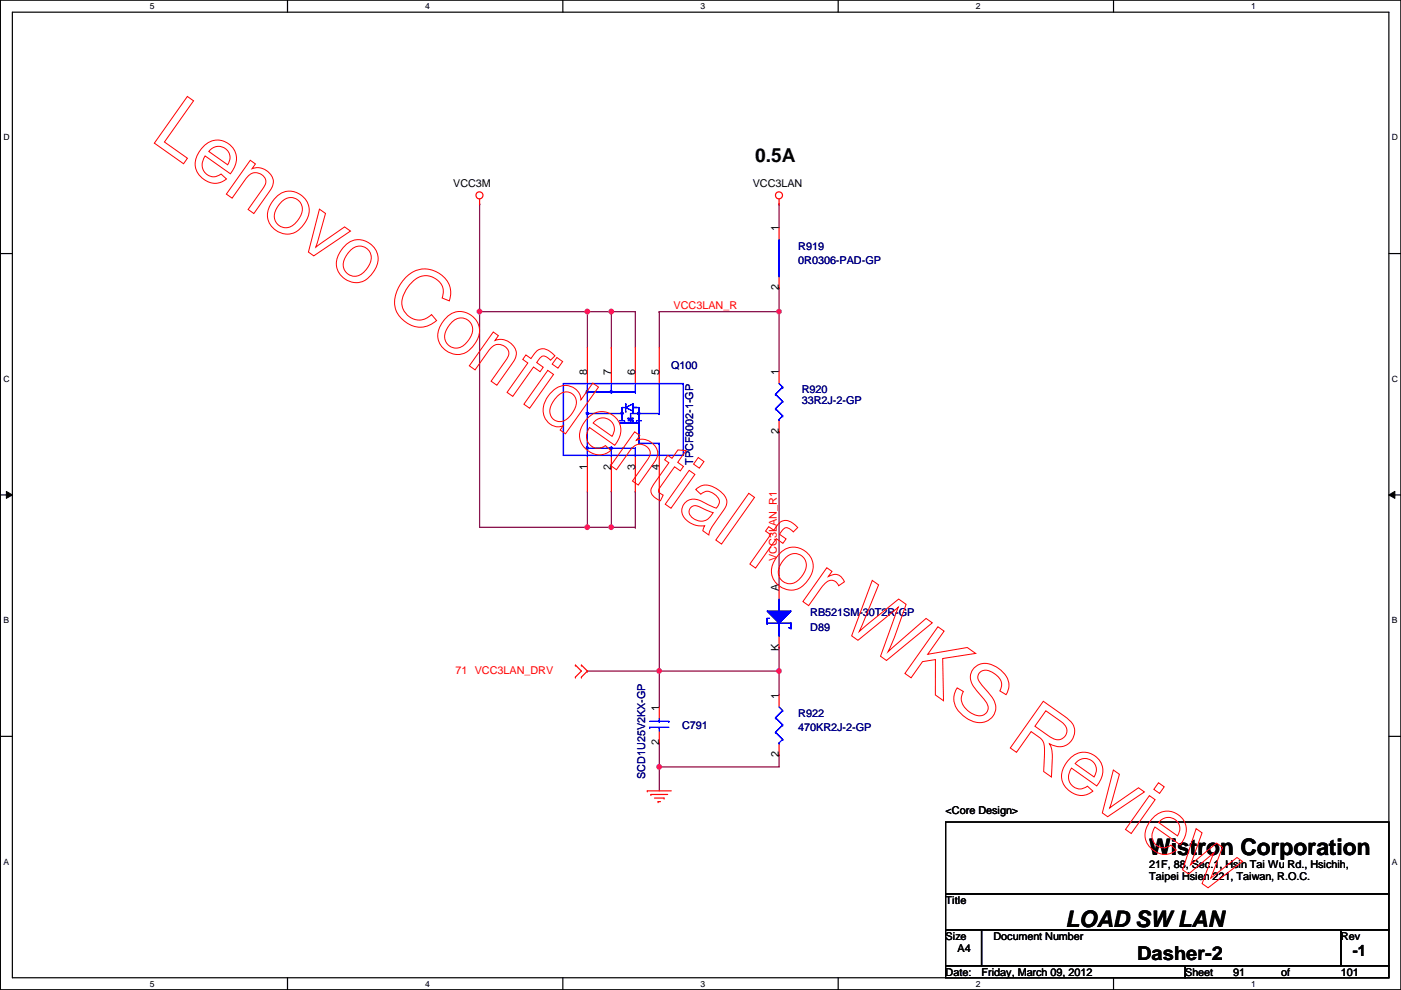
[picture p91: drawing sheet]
<svg xmlns="http://www.w3.org/2000/svg" width="297mm" height="210mm" viewBox="0 0 297 210" stroke-linecap="round" stroke-linejoin="round" font-family="sans-serif">
<defs><g id="words">
<g font-size="4.8">
<text x="243.7" y="181.3">Wistron Corporation</text>
<text x="225.9" y="196.5">LOAD SW LAN</text>
</g>
<g font-size="4.1">
<text x="160.1" y="34.3">0.5A</text>
<text x="241.1" y="203.5">Dasher-2</text>
</g>
<text font-size="3.3" x="286.8" y="202.8">-1</text>
<g font-size="2.3">
<text x="96.1" y="39.7">VCC3M</text>
<text x="159.6" y="39.7">VCC3LAN</text>
<text x="165.1" y="49.1" transform="rotate(-90 165.1 49.1)">1</text>
<text x="165.1" y="61.5" transform="rotate(-90 165.1 61.5)">2</text>
<text x="124.5" y="79.5" transform="rotate(-90 124.5 79.5)">8</text>
<text x="129.6" y="79.5" transform="rotate(-90 129.6 79.5)">7</text>
<text x="134.7" y="79.5" transform="rotate(-90 134.7 79.5)">6</text>
<text x="139.7" y="79.5" transform="rotate(-90 139.7 79.5)">5</text>
<text x="165.1" y="79.5" transform="rotate(-90 165.1 79.5)">1</text>
<text x="165.1" y="92" transform="rotate(-90 165.1 92)">2</text>
<text x="124.5" y="99.6" transform="rotate(-90 124.5 99.6)">1</text>
<text x="129.6" y="99.6" transform="rotate(-90 129.6 99.6)">2</text>
<text x="134.7" y="99.6" transform="rotate(-90 134.7 99.6)">3</text>
<text x="139.7" y="99.6" transform="rotate(-90 139.7 99.6)">4</text>
<text x="165.1" y="125.3" transform="rotate(-90 165.1 125.3)">A</text>
<text x="165.1" y="138" transform="rotate(-90 165.1 138)">K</text>
<text x="165.1" y="148.1" transform="rotate(-90 165.1 148.1)">1</text>
<text x="139.7" y="150.7" transform="rotate(-90 139.7 150.7)">1</text>
<text x="139.7" y="158" transform="rotate(-90 139.7 158)">2</text>
<text x="165.1" y="160.6" transform="rotate(-90 165.1 160.6)">2</text>
<text x="200.5" y="172.6">&lt;Core Design&gt;</text>
<text x="243.7" y="184">21F, 88, Sec.1, Hsin Tai Wu Rd., Hsichih,</text>
<text x="200.5" y="191.6">Title</text>
<text x="243.7" y="186.6">Taipei Hsien 221, Taiwan, R.O.C.</text>
<text x="200.5" y="199.2">Size</text>
<text x="203" y="201.8">A4</text>
<text x="210.6" y="199.2">Document Number</text>
<text x="284.3" y="199.2">Rev</text>
<text x="200.5" y="206.8">Date:</text>
<text x="208.1" y="206.8">Friday, March 09, 2012</text>
<text x="251.3" y="206.8">Sheet</text>
<text x="261.4" y="206.8">91</text>
<text x="271.6" y="206.8">of</text>
<text x="284.3" y="206.8">101</text>
</g>
<g font-size="2.3" fill="#000080">
<text x="169.2" y="52.9">R919</text>
<text x="169.2" y="56">0R0306-PAD-GP</text>
<text x="142.3" y="78.3">Q100</text>
<text x="170" y="83.4">R920</text>
<text x="170" y="85.7">33R2J-2-GP</text>
<text x="147" y="98.6" transform="rotate(-90 147 98.6)">TPCF8002-1-GP</text>
<text x="171.8" y="130.6">RB521SM-30T2R-GP</text>
<text x="171.8" y="133.7">D89</text>
<text x="144.6" y="154.5">C791</text>
<text x="169.2" y="152">R922</text>
<text x="169.2" y="155">470KR2J-2-GP</text>
<text x="136.8" y="165.1" transform="rotate(-90 136.8 165.1)">SCD1U25V2KX-GP</text>
</g>
<g font-size="2.3" fill="#f00">
<text x="142.8" y="65.6">VCC3LAN_R</text>
<text x="164.7" y="118.9" transform="rotate(-90 164.7 118.9)">VCC3LAN_R1</text>
<text x="96.6" y="142.8">71 VCC3LAN_DRV</text>
</g>
<g font-size="1.8">
<text x="31.8" y="1.9">5</text>
<text x="90.1" y="1.9">4</text>
<text x="148.5" y="1.9">3</text>
<text x="206.9" y="1.9">2</text>
<text x="265.3" y="1.9">1</text>
<text x=".7" y="29.8">D</text>
<text x="295.1" y="29.8">D</text>
<text x=".7" y="80.9">C</text>
<text x="295.1" y="80.9">C</text>
<text x=".7" y="132.1">B</text>
<text x="295.1" y="132.1">B</text>
<text x=".7" y="183.3">A</text>
<text x="295.1" y="183.3">A</text>
<text x="31.8" y="209.2">5</text>
<text x="90.1" y="209.2">4</text>
<text x="148.5" y="209.2">3</text>
<text x="206.9" y="209.2">2</text>
<text x="265.3" y="209.2">1</text>
</g>
</g></defs>
<path d="M.1 0h296.9v209.8h-296.9zM2.6 2.6h291.9v204.7h-291.9z" fill="none" stroke="#000" stroke-width=".25"/>
<g fill="#fff">
<path d="M31.8 .3h1v2h-1z"/>
<path d="M31.8 207.6h1v1.9h-1z"/>
</g>
<path d="M61 0v2.6M61 207.3v2.5" fill="none" stroke="#000" stroke-width=".25"/>
<g fill="#fff">
<path d="M90.1 .3h1v2h-1z"/>
<path d="M90.1 207.6h1v1.9h-1z"/>
</g>
<path d="M119.3 0v2.6M119.3 207.3v2.5" fill="none" stroke="#000" stroke-width=".25"/>
<g fill="#fff">
<path d="M148.5 .3h1v2h-1z"/>
<path d="M148.5 207.6h1v1.9h-1z"/>
</g>
<path d="M177.7 0v2.6M177.7 207.3v2.5" fill="none" stroke="#000" stroke-width=".25"/>
<g fill="#fff">
<path d="M206.9 .3h1v2h-1z"/>
<path d="M206.9 207.6h1v1.9h-1z"/>
</g>
<path d="M236.1 0v2.6M236.1 207.3v2.5" fill="none" stroke="#000" stroke-width=".25"/>
<g fill="#fff">
<path d="M265.3 .3h.9v2h-.9z"/>
<path d="M265.3 207.6h.9v1.9h-.9z"/>
<path d="M.7 28.2h1.3v1.9h-1.3z"/>
<path d="M295.1 28.2h1.3v1.9h-1.3z"/>
<path d="M.7 79.3h1.3v2h-1.3z"/>
<path d="M295.1 79.3h1.3v2h-1.3z"/>
</g>
<path d="M.1 53.8h2.5M294.5 53.8h2.5" fill="none" stroke="#000" stroke-width=".25"/>
<g fill="#fff">
<path d="M.7 130.5h1.2v2h-1.2z"/>
<path d="M295.1 130.5h1.2v2h-1.2z"/>
</g>
<path d="M.1 104.9h2.5M294.5 104.9h2.5" fill="none" stroke="#000" stroke-width=".25"/>
<path d="M1.4 104.2l1.2 .7-1.2 .8zM294.5 104.9l1.2-.7v1.5z" fill="#000"/>
<path d="M1.4 104.2l1.2 .7-1.2 .8zM294.5 104.9l1.2-.7v1.5z" fill="none" stroke="#000" stroke-width=".21"/>
<g fill="#fff">
<path d="M.7 181.7h1.2v2h-1.2z"/>
<path d="M295.1 181.7h1.2v2h-1.2z"/>
</g>
<path d="M.1 156.1h2.5M294.5 156.1h2.5" fill="none" stroke="#000" stroke-width=".25"/>
<path d="M101.7 66.1h.1M101.7 66.1v45.7M165.2 91.5h.1M165.2 91.5v33M139.8 104.2h.1M139.8 104.2v38.1M165.2 137.2h.1M165.2 137.2v10.2M165.2 142.3h.1" fill="none" stroke="#800040" stroke-width=".25"/>
<circle cx="101.7" cy="66.1" r=".49" fill="#f0f"/>
<circle cx="101.7" cy="66.1" r=".49" fill="none" stroke="#f0f" stroke-width=".25"/>
<path d="M139.8 142.3h.1M139.8 142.3h25.4" fill="none" stroke="#800040" stroke-width=".25"/>
<circle cx="165.2" cy="142.3" r=".49" fill="#f0f"/>
<circle cx="165.2" cy="142.3" r=".49" fill="none" stroke="#f0f" stroke-width=".25"/>
<circle cx="139.8" cy="142.3" r=".49" fill="#f0f"/>
<circle cx="139.8" cy="142.3" r=".49" fill="none" stroke="#f0f" stroke-width=".25"/>
<path d="M165.2 43.2h.1M165.2 43.2v5.1M139.8 66.1h.1M139.8 66.1v7.6M165.2 66.1h.1M165.2 66.1v12.7M139.8 142.3h.1M139.8 142.3v7.6M139.8 162.6h.1M139.8 162.6v5.1M165.2 160.1h.1M165.2 160.1v2.5h-25.4" fill="none" stroke="#800040" stroke-width=".25"/>
<circle cx="139.8" cy="162.6" r=".49" fill="#f0f"/>
<circle cx="139.8" cy="162.6" r=".49" fill="none" stroke="#f0f" stroke-width=".25"/>
<path d="M139.8 66.1h.1M139.8 66.1h25.4M124.5 142.3h.1M124.5 142.3h15.3M139.8 157.5h.1M139.8 157.5v5.1" fill="none" stroke="#800040" stroke-width=".25"/>
<circle cx="165.2" cy="66.1" r=".49" fill="#f0f"/>
<circle cx="165.2" cy="66.1" r=".49" fill="none" stroke="#f0f" stroke-width=".25"/>
<path d="M165.2 61h.1M165.2 61v5.1M101.7 111.8h22.8M124.5 111.8h.1M129.6 104.2h.1M129.6 104.2v7.6M134.7 104.2h.1M134.7 104.2v7.6" fill="none" stroke="#800040" stroke-width=".25"/>
<circle cx="129.6" cy="111.8" r=".49" fill="#f0f"/>
<circle cx="129.6" cy="111.8" r=".49" fill="none" stroke="#f0f" stroke-width=".25"/>
<path d="M124.5 104.2h.1M124.5 104.2v7.6M129.6 111.8h5.1M134.7 111.8h.1" fill="none" stroke="#800040" stroke-width=".25"/>
<circle cx="124.5" cy="111.8" r=".49" fill="#f0f"/>
<circle cx="124.5" cy="111.8" r=".49" fill="none" stroke="#f0f" stroke-width=".25"/>
<path d="M129.6 66.1h.1M129.6 66.1h5.1M134.7 66.1h.1M134.7 66.1v7.6M124.5 111.8h5.1M129.6 111.8h.1" fill="none" stroke="#800040" stroke-width=".25"/>
<circle cx="129.6" cy="66.1" r=".49" fill="#f0f"/>
<circle cx="129.6" cy="66.1" r=".49" fill="none" stroke="#f0f" stroke-width=".25"/>
<path d="M101.7 43.2h.1M101.7 43.2v22.9M101.7 66.1h.1M101.7 66.1h27.9v7.6M124.5 66.1h.1M124.5 66.1v7.6M129.6 73.7h.1" fill="none" stroke="#800040" stroke-width=".25"/>
<circle cx="124.5" cy="66.1" r=".49" fill="#f0f"/>
<circle cx="124.5" cy="66.1" r=".49" fill="none" stroke="#f0f" stroke-width=".25"/>
<g fill="none" stroke="#f00" stroke-width=".25">
<path d="M101.7 43.2h.1M101.7 42.2v1M165.2 43.2h.1M165.2 42.2v1M165.2 48.3v2.5M165.2 58.5v2.5M124.5 73.7v7.6M129.6 73.7v7.6M134.7 73.7v7.6M139.8 73.7v7.6M124.5 96.6v7.6M129.6 96.6v7.6"/>
<path d="M134.7 96.6v7.6M139.8 96.6v7.6M122 141h.1M122 143.6h.1M122 141l1.3 1.3-1.3 1.3M123.3 143.6h.1M123.3 141h.1M123.3 141l1.2 1.3-1.2 1.3M137.2 167.7h.1M137.2 167.7h5.1M138 168.4h.1M138 168.4h3.6"/>
<path d="M138.8 169.2h2M139.5 170h.1M139.5 170h.5M140.8 169.2h.1"/>
<circle cx="101.7" cy="41.4" r=".75"/>
<circle cx="165.2" cy="41.4" r=".75"/>
</g>
<path d="M200.5 174.3h94v15.2h-94zM200.5 189.5h94v7.6h-94zM200.5 197.1h7.6v7.7h-7.6zM208.1 197.1h76.2v7.7h-76.2zM284.3 197.1h10.2v7.7h-10.2zM200.5 204.8h50.8v2.5h-50.8zM251.3 204.8h43.2v2.5h-43.2z" fill="none" stroke="#000" stroke-width=".25"/>
<g fill="none" stroke="#00f" stroke-width=".25">
<path d="M165.2 58.5h.1M165.2 50.8v7.7M124.5 96.6h.1M124.5 83.1h10.2M124.5 81.3v15.3M124.5 95h10.2M124.5 87.7h7.4M129.6 83.1h.1M129.6 96.6h.1M129.6 81.3v1.8M129.6 95v1.6M131.4 89.2h1"/>
<path d="M131.4 89.7h4.1M131.9 86.4h.1M131.9 88.2h.1M131.9 87.7h.1M131.9 86.4h.8M131.9 86.4v2.8M132.4 89.2h.1M132.7 87.2h.1M132.7 85.6h.1M132.7 86.4h.1M132.7 85.6v1.6M132.7 86.4l1.5 .8"/>
<path d="M133.2 88.7h.1M133.2 89.2h1M133.2 88.7l.5 .5M133.2 88.7h1M133.7 89.2h.1M134.2 89.2h.1M134.2 86.4h.1M134.2 85.6h.1M134.2 87.2h.1M134.2 88.7h.1M134.2 86.4h1.3M134.2 85.6v1.6"/>
<path d="M134.2 85.6l-1.5 .8M134.2 88.7l-.5 .5M134.7 83.1h.1M134.7 96.6h.1M134.7 95h.1M134.7 81.3v1.8M134.7 95v1.6M135 89.2h.1M135 89.2h1M135.5 88.2h.1M135.5 86.4h.1M135.5 89.2h.1"/>
<path d="M135.5 89.7h.1M135.5 86.4v2.8M135.5 89.7v4.3h4.3M139.8 87.7h.1M139.8 94h.1M139.8 81.3v6.4M139.8 94v2.6M139.8 87.7h-6.1v1.5"/>
</g>
<path d="M129.4 82.9h.4v.3h-.4z" fill-rule="evenodd" fill="#00f"/>
<path d="M129.4 82.9h.4v.3h-.4z" fill="none" stroke="#00f" stroke-width=".25"/>
<path d="M129.4 94.8h.4v.4h-.4z" fill-rule="evenodd" fill="#00f"/>
<path d="M129.4 94.8h.4v.4h-.4z" fill="none" stroke="#00f" stroke-width=".25"/>
<path d="M131.7 87.5h.3v.3h-.3z" fill-rule="evenodd" fill="#00f"/>
<path d="M131.7 87.5h.3v.3h-.3z" fill="none" stroke="#00f" stroke-width=".25"/>
<path d="M135.3 87.5h.3v.3h-.3z" fill-rule="evenodd" fill="#00f"/>
<path d="M135.3 87.5h.3v.3h-.3z" fill="none" stroke="#00f" stroke-width=".25"/>
<path d="M124.3 87.5h.4v.3h-.4z" fill-rule="evenodd" fill="#00f"/>
<path d="M124.3 87.5h.4v.3h-.4z" fill="none" stroke="#00f" stroke-width=".25"/>
<path d="M124.3 82.9h.4v.3h-.4z" fill-rule="evenodd" fill="#00f"/>
<path d="M124.3 82.9h.4v.3h-.4z" fill="none" stroke="#00f" stroke-width=".25"/>
<path d="M124.3 94.8h.4v.4h-.4z" fill-rule="evenodd" fill="#00f"/>
<g fill="none" stroke="#00f" stroke-width=".25">
<path d="M119.5 81.3h25.4v15.3h-25.4zM124.3 94.8h.4v.4h-.4zM124.5 96.6h.1M124.5 83.1h10.2M124.5 81.3v15.3M124.5 95h10.2M124.5 87.7h7.4M129.6 83.1h.1M129.6 96.6h.1M129.6 81.3v1.8M129.6 95v1.6M131.4 89.2h1"/>
<path d="M131.4 89.7h4.1M131.9 86.4h.1M131.9 88.2h.1M131.9 87.7h.1M131.9 86.4h.8M131.9 86.4v2.8M132.4 89.2h.1M132.7 87.2h.1M132.7 85.6h.1M132.7 86.4h.1M132.7 85.6v1.6M132.7 86.4l1.5 .8"/>
<path d="M133.2 88.7h.1M133.2 89.2h1M133.2 88.7l.5 .5M133.2 88.7h1M133.7 89.2h.1M134.2 89.2h.1M134.2 86.4h.1M134.2 85.6h.1M134.2 87.2h.1M134.2 88.7h.1M134.2 86.4h1.3M134.2 85.6v1.6"/>
<path d="M134.2 85.6l-1.5 .8M134.2 88.7l-.5 .5M134.7 83.1h.1M134.7 96.6h.1M134.7 95h.1M134.7 81.3v1.8M134.7 95v1.6M135 89.2h.1M135 89.2h1M135.5 88.2h.1M135.5 86.4h.1M135.5 89.2h.1"/>
<path d="M135.5 89.7h.1M135.5 86.4v2.8M135.5 89.7v4.3h4.3M139.8 87.7h.1M139.8 94h.1M139.8 81.3v6.4M139.8 94v2.6M139.8 87.7h-6.1v1.5"/>
</g>
<path d="M129.4 82.9h.4v.3h-.4z" fill-rule="evenodd" fill="#00f"/>
<path d="M129.4 82.9h.4v.3h-.4z" fill="none" stroke="#00f" stroke-width=".25"/>
<path d="M129.4 94.8h.4v.4h-.4z" fill-rule="evenodd" fill="#00f"/>
<path d="M129.4 94.8h.4v.4h-.4z" fill="none" stroke="#00f" stroke-width=".25"/>
<path d="M131.7 87.5h.3v.3h-.3z" fill-rule="evenodd" fill="#00f"/>
<path d="M131.7 87.5h.3v.3h-.3z" fill="none" stroke="#00f" stroke-width=".25"/>
<path d="M135.3 87.5h.3v.3h-.3z" fill-rule="evenodd" fill="#00f"/>
<path d="M135.3 87.5h.3v.3h-.3z" fill="none" stroke="#00f" stroke-width=".25"/>
<path d="M124.3 87.5h.4v.3h-.4z" fill-rule="evenodd" fill="#00f"/>
<path d="M124.3 87.5h.4v.3h-.4z" fill="none" stroke="#00f" stroke-width=".25"/>
<path d="M124.3 82.9h.4v.3h-.4z" fill-rule="evenodd" fill="#00f"/>
<path d="M124.3 82.9h.4v.3h-.4z" fill="none" stroke="#00f" stroke-width=".25"/>
<path d="M124.3 94.8h.4v.4h-.4z" fill-rule="evenodd" fill="#00f"/>
<g fill="none" stroke="#00f" stroke-width=".25">
<path d="M119.5 81.3h25.4v15.3h-25.4zM124.3 94.8h.4v.4h-.4zM137.7 154.2h.1M137.7 153h4.1M137.7 154.2h4.1M139.8 153h.1M139.8 154.2h.1M139.8 152.4v.6M139.8 154.2v.8M141.8 153h.1M164.4 152.2h.1M164.4 155.2h.1"/>
<path d="M164.4 152.2l1.5 1.5M164.4 155.2l1.5 1.6M165.2 157.5h.1M165.2 149.9l.7 .8M165.9 150.7h.1M165.9 153.7h.1M165.9 156.8h.1M165.9 150.7l-1.5 1.5M165.9 153.7l-1.5 1.5M165.9 156.8l-.7 .7"/>
</g>
<path d="M165.2 124.5v2.5M165.2 134.7v2.5M139.8 149.9v2.5M139.8 155v2.5M165.2 147.4v2.5M165.2 157.5v2.6" fill="none" stroke="#f00" stroke-width=".25"/>
<path d="M162.6 129.6h5.1l-2.5 2.5z" fill="#00f"/>
<g fill="none" stroke="#00f" stroke-width=".25">
<path d="M162.6 129.6h5.1l-2.5 2.5zM162.6 132.1h.1M162.6 131.1h.1M162.6 132.1h5.1M162.6 131.1v1M162.6 131.1h.5M165.2 129.6h.1M165.2 134.7h.1M165.2 127v2.6M165.2 132.1v2.6M167.2 133.1h.5M167.7 132.1h.1"/>
<path d="M167.7 133.1h.1M167.7 132.1v1"/>
</g>
<path d="M162.6 129.6h5.1l-2.5 2.5z" fill="#00f"/>
<g fill="none" stroke="#00f" stroke-width=".25">
<path d="M164.4 83.6h.1M164.4 86.7h.1M164.4 83.6l1.5 1.5M164.4 86.7l1.5 1.5M165.2 88.9h.1M165.2 81.3l.7 .8M165.9 82.1h.1M165.9 85.1h.1M165.9 88.2h.1M165.9 82.1l-1.5 1.5M165.9 85.1l-1.5 1.6M165.9 88.2l-.7 .7"/>
<path d="M162.6 129.6h5.1l-2.5 2.5zM162.6 132.1h.1M162.6 131.1h.1M162.6 132.1h5.1M162.6 131.1v1M162.6 131.1h.5M165.2 129.6h.1M165.2 134.7h.1M165.2 127v2.6M165.2 132.1v2.6M167.2 133.1h.5M167.7 132.1h.1"/>
<path d="M167.7 133.1h.1M167.7 132.1v1"/>
</g>
<path d="M165.2 78.8v2.5M165.2 88.9v2.6" fill="none" stroke="#f00" stroke-width=".25"/>
<circle cx="101.7" cy="66.1" r=".49" fill="#f0f"/>
<circle cx="101.7" cy="66.1" r=".49" fill="none" stroke="#f0f" stroke-width=".25"/>
<circle cx="165.2" cy="142.3" r=".49" fill="#f0f"/>
<circle cx="165.2" cy="142.3" r=".49" fill="none" stroke="#f0f" stroke-width=".25"/>
<circle cx="139.8" cy="142.3" r=".49" fill="#f0f"/>
<circle cx="139.8" cy="142.3" r=".49" fill="none" stroke="#f0f" stroke-width=".25"/>
<circle cx="139.8" cy="162.6" r=".49" fill="#f0f"/>
<circle cx="139.8" cy="162.6" r=".49" fill="none" stroke="#f0f" stroke-width=".25"/>
<circle cx="165.2" cy="66.1" r=".49" fill="#f0f"/>
<circle cx="165.2" cy="66.1" r=".49" fill="none" stroke="#f0f" stroke-width=".25"/>
<circle cx="129.6" cy="111.8" r=".49" fill="#f0f"/>
<circle cx="129.6" cy="111.8" r=".49" fill="none" stroke="#f0f" stroke-width=".25"/>
<circle cx="124.5" cy="111.8" r=".49" fill="#f0f"/>
<circle cx="124.5" cy="111.8" r=".49" fill="none" stroke="#f0f" stroke-width=".25"/>
<circle cx="129.6" cy="66.1" r=".49" fill="#f0f"/>
<circle cx="129.6" cy="66.1" r=".49" fill="none" stroke="#f0f" stroke-width=".25"/>
<circle cx="124.5" cy="66.1" r=".49" fill="#f0f"/>
<circle cx="124.5" cy="66.1" r=".49" fill="none" stroke="#f0f" stroke-width=".25"/>
<g fill="none" stroke="#f00" stroke-width=".21">
<path d="M39.7 20.5l1.3 .9-6.1 8.7 4.8 3.5-.8 1.1-6.2-4.3zM43.3 30.9a4 4 0 0 1 5.7 0 4 4 0 0 1 0 5.8l-.2 .1-5.3-3.7a2.62 2.62 0 0 0-.4 2.9 2.62 2.62 0 0 0 2.6 1.4l1.2-.5 1.1 1a4.1 4.1 0 0 1-6.6-3.1 5.7 5.7 0 0 1 1.9-3.9zM44.6 31.8a2.44 2.44 0 0 1 3.3-.2 2.44 2.44 0 0 1 .4 3.3l-4-2.8zM53.1 34l1.1 .8-.8 1a3.3 3.3 0 0 1 4.5 3.3l-.7 1.4-3.4 4.8-1.2-.9 3.1-4.3a2.05 2.05 0 0 0 0-3 2.05 2.05 0 0 0-3 .1l-3.5 4.8-1.2-.8zM58.6 41.7a4.1 4.1 0 0 1 5.7 0 4.1 4.1 0 0 1 .3 5.7 4.1 4.1 0 0 1-6.1 1.5 4.1 4.1 0 0 1-.7-6.2zM59.8 42.7a2.53 2.53 0 0 1 3.5-.1 2.53 2.53 0 0 1 .3 3.5 3.4 3.4 0 0 1-3.4 2.2 2.59 2.59 0 0 1-1.5-4.2zM67.7 44.3l1.3 1-2 7.1 6.1-4.3 1.2 .9-7.8 5.2-1.1-.8zM73.2 52a4.1 4.1 0 0 1 5.7 0 4.1 4.1 0 0 1 .3 5.6 4.1 4.1 0 0 1-6 1.6 4.1 4.1 0 0 1-.8-6.2zM74.4 53a2.53 2.53 0 0 1 3.6-.2 2.53 2.53 0 0 1 .2 3.6 3.4 3.4 0 0 1-3.4 2.1 2.59 2.59 0 0 1-1.5-4.1zM85.9 58.9a5.5 5.5 0 0 1 5.9-1.6 5.5 5.5 0 0 1 3.8 4.7l-.3 1.8-1.6-.6a3.6 3.6 0 0 0-1.1-3.9 3.6 3.6 0 0 0-4.1-.4 6.7 6.7 0 0 0-3.2 6 3.7 3.7 0 0 0 6.2 1.8l1.1 1.3a5.2 5.2 0 0 1-7.8-.8 5.6 5.6 0 0 1 0-6.8zM94.7 67.2a4.1 4.1 0 0 1 5.7 0 4.1 4.1 0 0 1 .3 5.7 4.1 4.1 0 0 1-6 1.5 4.1 4.1 0 0 1-.8-6.2zM95.9 68.2a2.53 2.53 0 0 1 3.6-.1 2.53 2.53 0 0 1 .2 3.5 3.4 3.4 0 0 1-3.4 2.2 2.59 2.59 0 0 1-1.5-4.2z"/>
<path d="M104.6 70.4l1.1 .8-.7 1a3.3 3.3 0 0 1 4.4 3.3l-.7 1.4-3.4 4.8-1.2-.9 3.1-4.3a2.05 2.05 0 0 0 0-3 2.05 2.05 0 0 0-2.9 .1l-3.6 4.8-1.2-.8zM111.5 75.3l1.1 .7 .5-.7a2.33 2.33 0 0 1 4-.4l.6 .5-1 1a1.79 1.79 0 0 0-1.8-.8l-1.1 1.3 1.4 1-.7 .9-1.4-1-4.4 6.2-1.2-.8 4.4-6.2-1.1-.8zM116.1 78.5l1.3 .9-5.1 7.2-1.2-.9zM118.1 75.8l1.2 .9-1 1.4-1.2-.9zM116.8 83.2a3.5 3.5 0 0 1 3.7-1.4 3.5 3.5 0 0 1 2.7 3l2.5-3.6 1.2 .9-7 9.9-1.1-.8 .6-.9a3.4 3.4 0 0 1-3.4-1 3.4 3.4 0 0 1-.7-3.5l.6-1.4zM118.3 83.9a2.27 2.27 0 0 1 3.1-.4 2.27 2.27 0 0 1 .5 3.2 4.2 4.2 0 0 1-3 2.7 2.27 2.27 0 0 1-2.1-1.2 2.27 2.27 0 0 1 .1-2.4zM124.8 88.5a4 4 0 0 1 5.7 0 4 4 0 0 1 0 5.7l-.2 .2-5.3-3.8a2.62 2.62 0 0 0-.4 3 2.62 2.62 0 0 0 2.6 1.4l1.2-.5 1.1 1a4.1 4.1 0 0 1-6.6-3.2 5.7 5.7 0 0 1 1.9-3.8zM126.1 89.4a2.44 2.44 0 0 1 3.3-.2 2.44 2.44 0 0 1 .4 3.3l-4-2.8zM134.6 91.6l1 .7-.7 1a3.3 3.3 0 0 1 4.5 3.3l-.7 1.4-3.4 4.8-1.2-.8 3.1-4.4a2.05 2.05 0 0 0 0-2.9 2.05 2.05 0 0 0-3 .1l-3.5 4.8-1.2-.9zM141.6 96.5l.9 .7 1.2-1.8 1.8 .1-1.8 2.5 1.2 .9-.7 .9-1.2-.8-2.9 4.2a.92 .92 0 0 0-.5 .9 .92 .92 0 0 0 .8 .8l.2 .1-.6 1.2a2.49 2.49 0 0 1-2-2.4l.6-1.1 3.2-4.6-.9-.6zM146.1 99.7l1.2 .9-5 7.2-1.3-.9zM148 97l1.3 .9-1 1.4-1.2-.9z"/>
<path d="M146.5 107.6a1.6 1.6 0 0 1 2 0l2.7 1.1a2.7 2.7 0 0 1-2.6 1.8 2.7 2.7 0 0 1-2.5-1.8l.1-.7zM147.5 103.8a3.2 3.2 0 0 1 4.4-.2 3.5 3.5 0 0 1 2.2 3.1l-.5 1.1-1.6 2.4a6.9 6.9 0 0 0-1.7 3.2l-1.3-.9 .4-1a4.4 4.4 0 0 1-4.8-2.9 2.63 2.63 0 0 1 1.3-2.5 2.63 2.63 0 0 1 2.8 .2l3.2 1.4a1.75 1.75 0 0 0-.5-3 1.94 1.94 0 0 0-2.8 .1zM158.8 104.6l1.2 .9-7 9.9-1.2-.9zM163 111.7l1.1 .7 .5-.7a2.33 2.33 0 0 1 4-.4l.5 .5-.9 1a1.79 1.79 0 0 0-1.8-.8l-1.1 1.3 1.4 1-.7 .9-1.4-1-4.4 6.2-1.2-.8 4.4-6.2-1.1-.8zM165.5 117.2a4.1 4.1 0 0 1 5.6 0 4.1 4.1 0 0 1 .3 5.6 4.1 4.1 0 0 1-6 1.6 4.1 4.1 0 0 1-.8-6.2zM166.7 118.2a2.53 2.53 0 0 1 3.5-.2 2.53 2.53 0 0 1 .2 3.6 3.4 3.4 0 0 1-3.3 2.1 2.59 2.59 0 0 1-1.5-4.1zM175.3 120.4l1.1 .7-.8 1.1a2.13 2.13 0 0 1 3.4 1.2l-1.2 .8a1.72 1.72 0 0 0-1.5-1.2 1.72 1.72 0 0 0-1.6 .9l-3.3 4.5-1.2-.9zM184.9 123.1l1.4 .9-4.1 9.9 8.3-6.9 1.6 1.1-2.6 7.3-1.2 2.8 8-7.1 1.4 1-9.7 7.9-1.3-.9 3.7-10.4-8.5 7.1-1.3-1zM198.9 132.9l1.3 .9-3.5 4.9 8.4-1.4 1.8 1.2-7 1.1 .1 9-1.7-1.3v-7.5l-2.7 .5-2.4 3.4-1.3-.9zM206.5 141.7a3.7 3.7 0 0 1 5.2 0 4 4 0 0 1 2 4.8l-.4 .8-1.3-.8a2.49 2.49 0 0 0-1.1-3.6 2.35 2.35 0 0 0-3.1-.4 1.61 1.61 0 0 0 .1 2.5l.9 1a6.2 6.2 0 0 1 2.3 4.1 3.5 3.5 0 0 1-5.4 2.6 5.4 5.4 0 0 1-3.5-4.7l.2-.9 .5-1.2 1.4 .7a3.1 3.1 0 0 0 1.3 4.4 2.65 2.65 0 0 0 3.4 .2 1.97 1.97 0 0 0-.3-2.9l-.7-.7a6.3 6.3 0 0 1-2.3-4.1l.2-.8zM221.2 148.7l4.4 3.1a4.1 4.1 0 0 1 2.3 3.2 3.3 3.3 0 0 1-1.9 3 3.3 3.3 0 0 1-3.5-.3 5.5 5.5 0 0 1 .6 3.1l-.2 3.9-1.6-1.1 .2-4.6a2.78 2.78 0 0 0-1.4-2.8l-1.5-1.1-3.1 4.4-1.3-.9zM221.7 150.7l3.2 2.2a2.06 2.06 0 0 1 .6 3.5 2.19 2.19 0 0 1-2.8-.1l-3.3-2.3z"/>
<path d="M227 160.7a4 4 0 0 1 5.7 0 4 4 0 0 1 0 5.7l-.2 .2-5.3-3.7a2.62 2.62 0 0 0-.4 2.9 2.62 2.62 0 0 0 2.6 1.4l1.2-.5 1.1 1a4.1 4.1 0 0 1-6.6-3.1 5.7 5.7 0 0 1 1.9-3.9zM228.3 161.6a2.44 2.44 0 0 1 3.3-.2 2.44 2.44 0 0 1 .4 3.3l-4-2.8zM236.1 163.3l1.2 .9-2 7.1 6.1-4.3 1.2 .9-7.8 5.3-1.1-.8zM243.7 168.7l1.2 .9-5.1 7.1-1.2-.8zM244.7 173.2a4 4 0 0 1 5.7 0 4 4 0 0 1 0 5.7l-.2 .2-5.3-3.8a2.62 2.62 0 0 0-.4 3 2.62 2.62 0 0 0 2.6 1.4l1.2-.5 1.1 1a4.1 4.1 0 0 1-6.6-3.1 5.7 5.7 0 0 1 1.9-3.9zM245.6 166l1.2 .8-1 1.4-1.2-.8zM245.9 174.1a2.44 2.44 0 0 1 3.4-.2 2.44 2.44 0 0 1 .4 3.3l-4.1-2.8zM253.6 175.7l1.3 .9-2.5 6.8 5.5-4.6 1.3 .8-2.5 6.6 5.6-4.4 1.1 .8-7.3 5.6-1.2-.9 2.5-6.5-5.4 4.5-1.3-.9z"/>
</g>
<use href="#words"/>
</svg>
